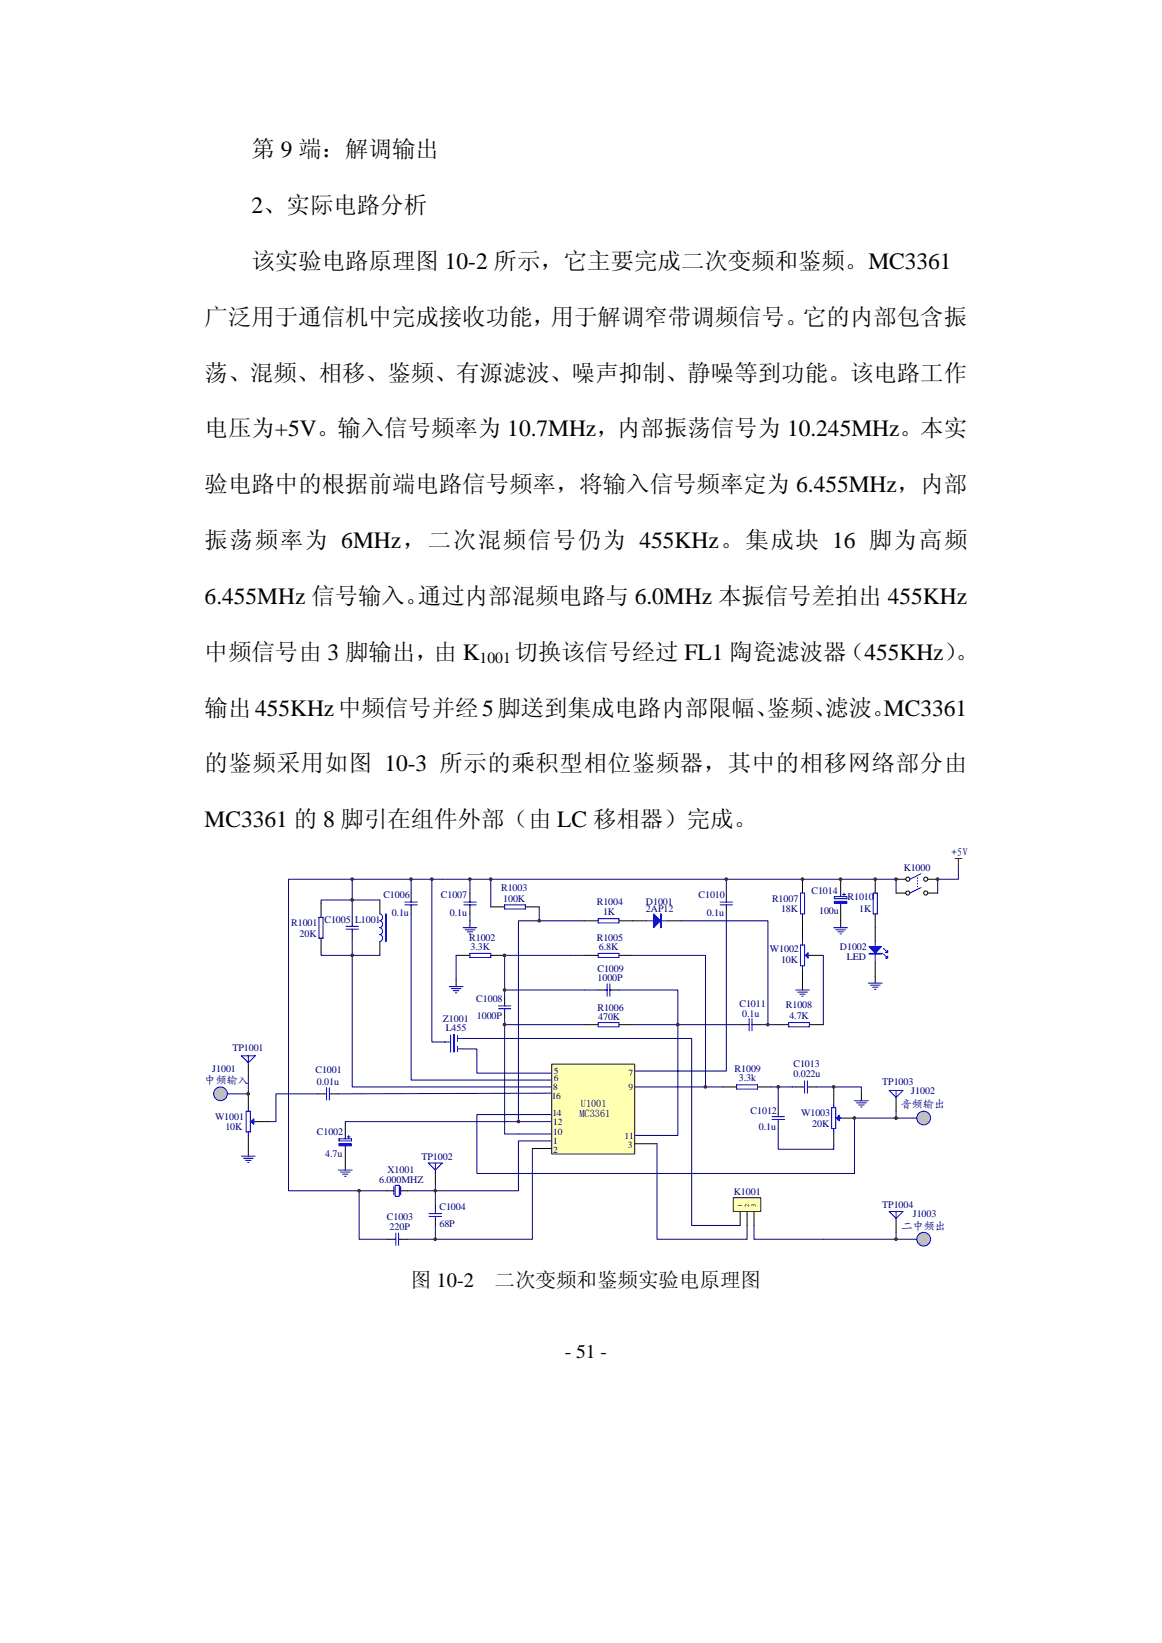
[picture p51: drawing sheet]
<svg xmlns="http://www.w3.org/2000/svg" width="210mm" height="297mm" viewBox="0 0 210 297" stroke-linecap="round" stroke-linejoin="round" font-family="sans-serif">
<defs><g id="words">
<g font-size="4.2">
<text x="45.4" y="28.5">第 9 端：解调输出</text>
<text x="45.4" y="38.6">2、实际电路分析</text>
<text x="45.4" y="48.6">该实验电路原理图 10-2 所示，它主要完成二次变频和鉴频。MC3361</text>
<text x="37" y="58.7">广泛用于通信机中完成接收功能，用于解调窄带调频信号。它的内部包含振</text>
<text x="37" y="68.8">荡、混频、相移、鉴频、有源滤波、噪声抑制、静噪等到功能。该电路工作</text>
<text x="37" y="78.9">电压为+5V。输入信号频率为 10.7MHz，内部振荡信号为 10.245MHz。本实</text>
<text x="37" y="89">验电路中的根据前端电路信号频率，将输入信号频率定为 6.455MHz，内部</text>
<text x="37" y="99.1">振荡频率为 6MHz，二次混频信号仍为 455KHz。集成块 16 脚为高频</text>
<text x="37" y="109.2">6.455MHz 信号输入。通过内部混频电路与 6.0MHz 本振信号差拍出 455KHz</text>
<text x="37" y="119.3">中频信号由 3 脚输出，由 K</text>
<text x="93" y="119.3">切换该信号经过 FL1 陶瓷滤波器（455KHz）</text>
<text x="172.7" y="119.3">。</text>
<text x="37" y="129.4">输出455KHz中频信号并经5脚送到集成电路内部限幅、</text>
<text x="138.6" y="129.4">鉴频、</text>
<text x="149.1" y="129.4">滤波。</text>
<text x="159.7" y="129.4">MC3361</text>
<text x="37" y="139.4">的鉴频采用如图 10-3 所示的乘积型相位鉴频器，其中的相移网络部分由</text>
<text x="37" y="149.5">MC3361 的 8 脚引在组件外部（由 LC 移相器）完成。</text>
</g>
<g font-size="3.7">
<text x="74.3" y="232.6">图 10-2</text>
<text x="89.4" y="232.6">二次变频和鉴频实验电原理图</text>
</g>
<text font-size="3.5" x="102" y="245.4">- 51 -</text>
<text font-size="2.8" x="86.7" y="119.8">1001</text>
<g font-size="2" fill="#000080">
<text x="171.9" y="154.7">+5V</text>
<text x="37" y="196">中频输入</text>
<text x="162.8" y="200.2">音频输出</text>
<text x="162.9" y="222.4">二中频出</text>
</g>
<g font-size="1.9" fill="#000080">
<text x="104.7" y="201.9">MC3361</text>
<text x="105" y="200.1">U1001</text>
</g>
<g font-size="1.8" fill="#000080">
<text x="90.6" y="161.2">R1003</text>
<text x="146.6" y="161.5">C1014</text>
<text x="163.3" y="157.4">K1000</text>
<text x="52.6" y="167.4">R1001</text>
<text x="58.6" y="166.8">C1005 L1001</text>
<text x="69.3" y="162.4">C1006</text>
<text x="70.8" y="165.7">0.1u</text>
<text x="79.7" y="162.3">C1007</text>
<text x="81.3" y="165.5">0.1u</text>
<text x="90.9" y="163">100K</text>
<text x="107.8" y="163.7">R1004</text>
<text x="109" y="165.4">1K</text>
<text x="116.7" y="163.5">D1001</text>
<text x="116.7" y="164.8">2AP12</text>
<text x="126.2" y="162.3">C1010</text>
<text x="127.7" y="165.5">0.1u</text>
<text x="139.5" y="163">R1007</text>
<text x="141.1" y="164.9">18K</text>
<text x="148" y="165.3">100u</text>
<text x="153.2" y="162.8">R1010</text>
<text x="155.3" y="164.8">1K</text>
<text x="54.1" y="169.3">20K</text>
<text x="84.8" y="170.2">R1002</text>
<text x="85" y="171.8">3.3K</text>
<text x="107.8" y="170.1">R1005</text>
<text x="108.2" y="171.8">6.8K</text>
<text x="139.1" y="172.1">W1002</text>
<text x="151.8" y="171.7">D1002</text>
<text x="153" y="173.6">LED</text>
<text x="108" y="175.7">C1009</text>
<text x="108" y="177.4">1000P</text>
<text x="141.1" y="174.2">10K</text>
<text x="80.1" y="184.7">Z1001</text>
<text x="86.1" y="181.2">C1008</text>
<text x="86.2" y="184.2">1000P</text>
<text x="108" y="182.7">R1006</text>
<text x="108.1" y="184.3">470K</text>
<text x="133.6" y="182.1">C1011</text>
<text x="134.1" y="183.8">0.1u</text>
<text x="142" y="182.3">R1008</text>
<text x="142.6" y="184.2">4.7K</text>
<text x="42" y="190.1">TP1001</text>
<text x="80.5" y="186.5">L455</text>
<text x="38.4" y="193.7">J1001</text>
<text x="57" y="194.1">C1001</text>
<text x="57.3" y="196.1">0.01u</text>
<text x="132.8" y="193.7">R1009</text>
<text x="133.5" y="195.5">3.3k</text>
<text x="143.4" y="193">C1013</text>
<text x="143.4" y="194.7">0.022u</text>
<text x="159.4" y="196.1">TP1003</text>
<text x="164.7" y="197.7">J1002</text>
<text x="38.9" y="202.5">W1001</text>
<text x="135.6" y="201.3">C1012</text>
<text x="144.8" y="201.8">W1003</text>
<text x="146.8" y="203.7">20K</text>
<text x="40.7" y="204.3">10K</text>
<text x="57.3" y="205.2">C1002</text>
<text x="58.8" y="209.1">4.7u</text>
<text x="76.2" y="209.7">TP1002</text>
<text x="137.1" y="204.3">0.1u</text>
<text x="68.5" y="213.9">6.000MHZ</text>
<text x="70" y="212">X1001</text>
<text x="132.6" y="216">K1001</text>
<text x="69.9" y="220.6">C1003</text>
<text x="79.4" y="218.7">C1004</text>
<text x="79.4" y="221.9">68P</text>
<text x="159.4" y="218.4">TP1004</text>
<text x="164.9" y="220">J1003</text>
<text x="70.4" y="222.4">220P</text>
</g>
<g font-size="1.7" fill="#000080">
<text x="99.9" y="197.1">8</text>
<text x="100.1" y="194.1">5</text>
<text x="100.1" y="195.5">6</text>
<text x="113.6" y="194.5">7</text>
<text x="113.6" y="197">9</text>
<text x="99.7" y="198.6">16</text>
<text x="99.8" y="201.7">14</text>
<text x="99.9" y="203.4">12</text>
<text x="99.9" y="205.3">10</text>
<text x="99.9" y="206.8">1</text>
<text x="99.9" y="208.4">2</text>
<text x="112.8" y="205.9">11</text>
<text x="113.5" y="207.6">3</text>
</g>
<g font-size="1.1">
<text x="134.1" y="218.3" transform="rotate(-90 134.1 218.3)">1</text>
<text x="135.4" y="218.3" transform="rotate(-90 135.4 218.3)">2</text>
<text x="136.6" y="218.3" transform="rotate(-90 136.6 218.3)">3</text>
</g>
</g></defs>
<path d="M74.3 161.5v1.2M74.3 164v1.2M140.6 200.3v1.2M140.6 202.8v1.2" fill="none" stroke="#000" stroke-width=".18"/>
<path d="M73.2 163.1h2.2M73.2 163.6h2.2M74.3 162.7v.4M74.3 163.6v.4M139.5 202.4h2.3M139.5 201.9h2.3M140.6 201.5v.4M140.6 202.4v.4" fill="none" stroke="#00f" stroke-width=".18"/>
<circle cx="166.9" cy="224" r="1.24" fill="#c0c0c0" stroke="#00f" stroke-width=".18"/>
<path d="M108.1 179h1.2M110.6 179h1.2" fill="none" stroke="#000" stroke-width=".18"/>
<path d="M109.3 179h.4M109.7 177.9v2.2M110.2 179h.4M110.2 177.9v2.2" fill="none" stroke="#00f" stroke-width=".18"/>
<circle cx="166.9" cy="202.1" r="1.24" fill="#c0c0c0" stroke="#00f" stroke-width=".18"/>
<path d="M57.4 197.8h1.2M59.9 197.8h1.3" fill="none" stroke="#000" stroke-width=".18"/>
<path d="M58.6 197.8h.4M59 196.6v2.3M59.5 197.8h.4M59.5 196.6v2.3" fill="none" stroke="#00f" stroke-width=".18"/>
<circle cx="39.8" cy="197.7" r="1.24" fill="#c0c0c0" stroke="#00f" stroke-width=".18"/>
<g fill="none" stroke="#000" stroke-width=".18">
<path d="M63.6 165.8v1.3M63.6 168.3v1.3M84.9 161.5v1.2M84.9 164v1.2M131.3 161.5v1.2M131.3 164v1.2M91.2 180.2v1.3M91.2 182.7v1.3M133.8 185.3h1.2M136.2 185.3h1.3M143.8 196.5h1.2M146.3 196.5h1.2"/>
<path d="M161.9 198.4v2.5M78.7 211.5v2.5M78.7 217.8v1.2M69.9 224h1.3M72.4 224h1.3M78.7 220.3v1.3M161.9 220.3v2.5"/>
</g>
<g fill="none" stroke="#00f" stroke-width=".18">
<path d="M62.5 168h2.3M62.5 167.5h2.3M63.6 167.1v.4M63.6 168v.3M83.8 163.6h2.3M83.8 163.1h2.3M84.9 162.7v.4M84.9 163.6v.4M130.1 163.6h2.3M130.1 163.1h2.3M131.3 162.7v.4M131.3 163.6v.4"/>
<path d="M80.3 188.4h1.1M81.4 187.1v3.1M82.7 187.7h1M82.7 189.6h1M82.7 187.2v1.1M82.7 189.1v1M90.1 182.4h2.2M90.1 181.9h2.2M91.2 181.5v.4M91.2 182.4v.3M135 185.3h.4M135.4 184.1v2.3"/>
<path d="M135.9 185.3h.3M135.9 184.1v2.3M145 196.5h.4M145.4 195.4v2.2M145.9 196.5h.4M145.9 195.4v2.2M160.7 197.1h2.5l-1.3 1.3zM161.9 197.1v1.3M77.4 210.3h2.5l-1.2 1.2zM77.5 219.9h2.3M77.5 219.4h2.3M78.7 210.3v1.2"/>
<path d="M78.7 219v.4M78.7 219.9v.4M160.7 219h2.5l-1.3 1.3zM161.9 219v1.3M71.2 224h.3M71.5 222.9v2.3M72 224h.4M72 222.9v2.3"/>
</g>
<path d="M82 187.1v3" fill="none" stroke="#00f" stroke-width=".38"/>
<path d="M78 159v29.4h2.5M105.6 185.3h-14.4v19.7h2.5" fill="none" stroke="#000080" stroke-width=".18"/>
<path d="M132.5 216.6h5v2.4h-5z" fill="#ffffb0"/>
<path d="M172.6 155.2h1.2M173.2 155.2v1.3M132.5 216.5h5v2.5h-5z" fill="none" stroke="#800000" stroke-width=".18"/>
<g fill="none" stroke="#000" stroke-width=".18">
<path d="M145 159v2.5M151.9 159v2.5M158.2 159v2.5M161.9 159h1.8M167.7 159h1.7M58 163.3v2.5M58 169.6v2.5M68.6 162.7v2.5M68.6 170.2v2.5M82.4 172.7h2.5M82.4 177.1v1.3M84.9 166.5v1.2"/>
<path d="M88.7 164h2.5M88.7 172.7h2.5M94.9 164h2.6M105.6 172.7h2.5M105.6 166.5h2.5M111.8 172.7h2.5M111.8 166.5h5.1M120.6 166.5h2.5M145 165.2v5M145 175.2v3.8M146.3 172.7h2.5M151.9 164v3.7"/>
<path d="M158.2 165.2v5M158.2 174v3.7M161.9 161.5h1.8M167.7 161.5h1.7M44.9 192.1v2.5M44.9 197.8v2.5M105.6 185.3h2.5M111.8 185.3h2.5M130.6 196.5h2.5M136.9 196.5h2.5M140 185.3h2.5M146.3 185.3h2.5"/>
<path d="M150.7 197.1v2.5M155.7 197.8v1.2M44.9 205.3v3.7M46.1 202.8h2.5M62.4 202.8v2.5M62.4 207.8v3.7M69.9 215.3h1.3M72.4 215.3h1.3M133.8 219v2.6M135 219v2.6M136.2 219v2.6M150.7 204.6v2.6"/>
<path d="M151.9 202.1h2.5"/>
<circle cx="164" cy="158.9" r=".37"/>
<circle cx="167.3" cy="158.9" r=".38"/>
<circle cx="164" cy="161.4" r=".37"/>
<circle cx="167.3" cy="161.4" r=".38"/>
</g>
<g fill="none" stroke="#00f" stroke-width=".18">
<path d="M165.8 158.7v.1M165.8 159.2v.1M165.8 159.7v.1M166.4 158l-2 1M57.6 165.8h.8v3.8h-.8zM68.6 165.2a.63 .63 0 0 1 .5 .6 .63 .63 0 0 1-.5 .7 .64 .64 0 0 1 .5 .6 .64 .64 0 0 1-.5 .6M68.6 167.7a.63 .63 0 0 1 .5 .6 .63 .63 0 0 1-.5 .7 .64 .64 0 0 1 .5 .6 .64 .64 0 0 1-.5 .6M81.2 178.4h2.5M81.6 178.7h1.7M81.9 179.1h1M82.3 179.5h.2M83.7 167.7h2.5"/>
<path d="M84.1 168.1h1.7M84.4 168.5h1M84.8 168.8h.2M84.9 172.4h3.8v.7h-3.8zM91.2 163.6h3.7v.7h-3.7zM108.1 166.1h3.7v.8h-3.7zM108.1 172.4h3.7v.7h-3.7zM116.9 166.5h3.7M143.8 179h2.5M144.1 179.4h1.8M144.5 179.7h1M144.7 161.5h.7v3.7h-.7z"/>
<path d="M144.7 170.9h.7v3.7h-.7zM145 170.2v.7M145 174.6v.6M145.4 172.7h.9M150.7 167.7h2.5M150.8 162.1h2.2v.4h-2.2zM151 168.1h1.8M151.4 168.5h1M151.8 168.8h.2M151.9 161.5v.6M151.9 163v1M152.3 161.7h.5"/>
<path d="M152.5 161.5v.5M156.9 177.7h2.5M157.3 178.1h1.7M157.7 178.5h1M157.8 161.5h.7v3.7h-.7zM158 178.9h.3M158.2 170.2v3.8M159.7 172.5l.5 .5M159.7 171.5l.5 .5M165.8 160.2v.1M166.4 160.5l-2 1M43.6 190.9h2.5l-1.2 1.2z"/>
<path d="M44.9 190.9v1.2M108.1 184.9h3.7v.7h-3.7zM133.1 196.1h3.8v.8h-3.8zM142.5 184.9h3.8v.7h-3.8zM144.9 180.1h.2M150.7 199.6v.7M154.4 199h2.5M154.8 199.4h1.7M155.2 199.8h1M43.6 209h2.5M44 209.4h1.7M44.4 209.8h1"/>
<path d="M44.5 200.9h.7v3.7h-.7zM44.7 210.2h.3M44.9 200.3v.6M44.9 204.6v.7M45.2 202.8h.9M61.2 211.5h2.4M61.3 205.9h2.2v.4h-2.2zM61.5 211.9h1.8M61.9 212.3h1M62.3 212.7h.2M62.4 205.3v.6M62.4 206.8v1"/>
<path d="M62.8 205.5h.5M63 205.3v.5M71.2 214.5v1.5M71.4 214.3h.8v2h-.8zM72.4 214.5v1.5M150.3 200.3h.7v3.7h-.7zM150.7 204v.6M151 202.1h.9M155.5 200.1h.3"/>
</g>
<g fill="#00f" stroke="#00f" stroke-width=".18">
<path d="M157 171.1h2.3l-1.1 1.3z"/>
<path d="M160.4 172.8v.4h-.4z"/>
<path d="M160.4 171.9v.3h-.4z"/>
<path d="M151.7 201.6v1l-.5-.5z"/>
<path d="M145.5 172.7l.5-.5v1z"/>
<path d="M118.1 165.2l1.3 1.3-1.3 1.2z"/>
<path d="M45.9 202.3v1l-.5-.5z"/>
<path d="M157 172.4h2.3v.1h-2.3z" fill-rule="evenodd"/>
<path d="M69.7 165.2h.1v5h-.1z" fill-rule="evenodd"/>
<path d="M61.3 206.8v.4h2.2v-.4z" fill-rule="evenodd"/>
<path d="M119.4 165.2h.1v2.5h-.1z" fill-rule="evenodd"/>
<path d="M150.8 163v.3h2.2v-.3z" fill-rule="evenodd"/>
</g>
<g fill="none" stroke="#000080" stroke-width=".18">
<path d="M63.6 159v6.8M74.3 159v2.5M84.9 159v2.5M88.7 159v5M131.3 159v2.5M173.2 156.5v2.5h-3.8v2.5M58 172.1v.6h10.6M63.6 169.6v26.9h36.1M68.6 162.7h-10.6v.6M74.3 165.2v30.1h25.4M82.4 172.7v4.4M84.9 165.2v1.3"/>
<path d="M97.5 164v2.5M105.6 166.5h-11.9v36.3h6M105.6 172.7h-14.4v6.3M108.1 179h-16.9v1.2M111.8 179h10.7v6.3h11.3M114.3 172.7h13.2v23.8M123.1 166.5h15.7v18.8M131.3 165.2v28.4h-16.7M148.8 172.7v12.6M161.9 161.5v-2.5h-109.8v56.3h12.8M44.9 194.6v3.2h-3.8M57.4 197.8h-7.5v5h-1.3"/>
<path d="M83.7 187.7h41.3v33.9h8.8M83.7 189.6h2.5v4.4h13.5M91.2 184v1.3M99.7 197.6l-38.5 .2M114.3 185.3h8.2v20h-7.8M114.7 196.5h15.9M137.5 185.3h2.5M139.4 196.5h4.4M140.6 196.5v3.8M147.5 196.5h3.2M150.7 196.5h5v1.3M150.7 196.5v.6"/>
<path d="M62.4 202.8h31.3M64.9 215.3v8.7h5M64.9 215.3h5M73.7 215.3h5v2.5M93.7 205h6M96.2 207.6v16.4h-17.5M99.7 206.3h-6v9h-15v-1.3M99.7 201.5h-13.5v10.7h68.2v-10.1h11.3M118.7 206.8v17.2h16.3v-2.4M140.6 204v3.8h10.1v-.6M161.9 200.9v1.2M78.7 221.6v2.4h-5"/>
<path d="M136.2 221.6v2.4h29.5M161.9 222.8v1.2"/>
</g>
<g fill="#800000" stroke="#800000" stroke-width=".18">
<circle cx="63.6" cy="162.7" r=".24"/>
<circle cx="84.9" cy="158.9" r=".24"/>
<circle cx="88.7" cy="158.9" r=".24"/>
<circle cx="161.9" cy="224" r=".24"/>
<circle cx="138.7" cy="185.2" r=".24"/>
<circle cx="140.6" cy="196.5" r=".24"/>
<circle cx="91.2" cy="179" r=".24"/>
<circle cx="150.6" cy="196.5" r=".24"/>
<circle cx="161.9" cy="202.1" r=".24"/>
<circle cx="131.2" cy="158.9" r=".24"/>
<circle cx="64.9" cy="215.3" r=".24"/>
<circle cx="78" cy="158.9" r=".24"/>
<circle cx="74.3" cy="158.9" r=".24"/>
<circle cx="63.6" cy="158.9" r=".24"/>
<circle cx="145" cy="158.9" r=".24"/>
<circle cx="91.2" cy="172.7" r=".24"/>
<circle cx="158.2" cy="158.9" r=".24"/>
<circle cx="161.9" cy="158.9" r=".24"/>
<circle cx="169.4" cy="158.9" r=".24"/>
<circle cx="44.8" cy="197.7" r=".24"/>
<circle cx="151.9" cy="158.9" r=".24"/>
</g>
<path d="M99.7 192.4h15v16.2h-15z" fill="#ffffb0"/>
<path d="M99.7 192.4h15v16.2h-15z" fill="none" stroke="#800000" stroke-width=".18"/>
<g fill="#800000" stroke="#800000" stroke-width=".18">
<circle cx="63.6" cy="172.7" r=".24"/>
<circle cx="93.7" cy="202.8" r=".23"/>
<circle cx="97.4" cy="166.5" r=".24"/>
<circle cx="154.4" cy="202.1" r=".24"/>
<circle cx="91.2" cy="185.2" r=".24"/>
<circle cx="78.7" cy="215.3" r=".24"/>
<circle cx="78.7" cy="224" r=".24"/>
<circle cx="127.5" cy="196.5" r=".24"/>
<circle cx="122.5" cy="185.2" r=".24"/>
</g>
<path d="M96.2 207.6h3.5M114.7 206.8h4" fill="none" stroke="#000" stroke-width=".18"/>
<use href="#words"/>
</svg>
